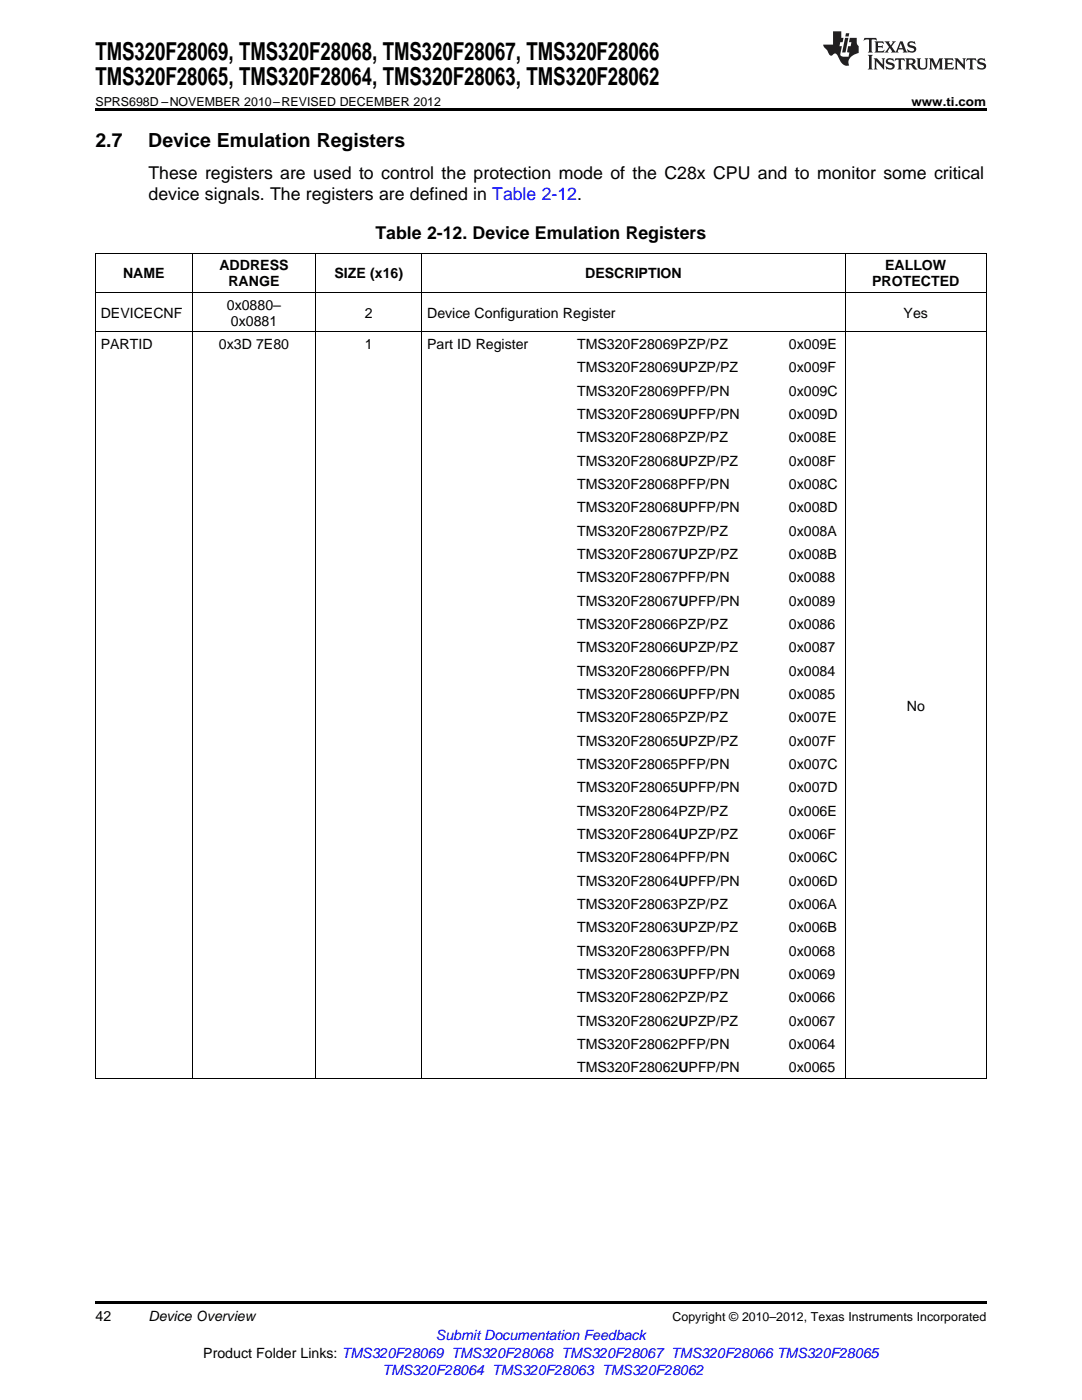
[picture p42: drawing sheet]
<svg xmlns="http://www.w3.org/2000/svg" width="216mm" height="279mm" viewBox="0 0 216 279" stroke-linecap="round" stroke-linejoin="round" font-family="sans-serif">
<defs><g id="words">
<g font-size="4.9">
<text x="19" y="12">TMS320F28069, TMS320F28068, TMS320F28067, TMS320F28066</text>
<text x="19" y="16.9">TMS320F28065, TMS320F28064, TMS320F28063, TMS320F28062</text>
</g>
<g font-size="3.9">
<text x="19" y="29.3">2.7</text>
<text x="29.6" y="29.3">Device Emulation Registers</text>
</g>
<g font-size="3.5">
<text x="29.6" y="35.6">These registers are used to control the protection mode of the C28x CPU and to monitor some critical</text>
<text x="29.6" y="39.9">device signals. The registers are defined in Table 2-12.</text>
<text x="74.9" y="47.6">Table 2-12. Device Emulation Registers</text>
</g>
<g font-size="2.8">
<text x="43.8" y="54">ADDRESS</text>
<text x="176.6" y="54">EALLOW</text>
<text x="24.6" y="55.6">NAME</text>
<text x="45.6" y="57.2">RANGE</text>
<text x="66.7" y="55.6">SIZE (x16)</text>
<text x="116.8" y="55.6">DESCRIPTION</text>
<text x="174" y="57.2">PROTECTED</text>
<text x="20.1" y="63.4">DEVICECNF</text>
<text x="45.3" y="61.8">0x0880–</text>
<text x="46.1" y="65">0x0881</text>
<text x="72.8" y="63.4">2</text>
<text x="85.2" y="63.4">Device Configuration Register</text>
<text x="180.3" y="63.4">Yes</text>
<text x="20.1" y="69.6">PARTID</text>
<text x="43.7" y="69.6">0x3D 7E80</text>
<text x="72.8" y="69.6">1</text>
<text x="85.2" y="69.6">Part ID Register</text>
<text x="115.1" y="69.6">TMS320F28069PZP/PZ</text>
<text x="157.4" y="69.6">0x009E</text>
<text x="115.1" y="74.3">TMS320F28069UPZP/PZ</text>
<text x="157.4" y="74.3">0x009F</text>
<text x="115.1" y="79">TMS320F28069PFP/PN</text>
<text x="115.1" y="83.6">TMS320F28069UPFP/PN</text>
<text x="157.4" y="79">0x009C</text>
<text x="157.4" y="83.6">0x009D</text>
<text x="115.1" y="88.3">TMS320F28068PZP/PZ</text>
<text x="157.4" y="88.3">0x008E</text>
<text x="115.1" y="92.9">TMS320F28068UPZP/PZ</text>
<text x="157.4" y="92.9">0x008F</text>
<text x="115.1" y="97.6">TMS320F28068PFP/PN</text>
<text x="157.4" y="97.6">0x008C</text>
<text x="115.1" y="102.2">TMS320F28068UPFP/PN</text>
<text x="115.1" y="106.9">TMS320F28067PZP/PZ</text>
<text x="157.4" y="102.2">0x008D</text>
<text x="157.4" y="106.9">0x008A</text>
<text x="115.1" y="111.5">TMS320F28067UPZP/PZ</text>
<text x="157.4" y="111.5">0x008B</text>
<text x="115.1" y="116.2">TMS320F28067PFP/PN</text>
<text x="157.4" y="116.2">0x0088</text>
<text x="115.1" y="120.9">TMS320F28067UPFP/PN</text>
<text x="115.1" y="125.5">TMS320F28066PZP/PZ</text>
<text x="157.4" y="120.9">0x0089</text>
<text x="157.4" y="125.5">0x0086</text>
<text x="115.1" y="130.2">TMS320F28066UPZP/PZ</text>
<text x="157.4" y="130.2">0x0087</text>
<text x="115.1" y="134.8">TMS320F28066PFP/PN</text>
<text x="157.4" y="134.8">0x0084</text>
<text x="115.1" y="139.5">TMS320F28066UPFP/PN</text>
<text x="157.4" y="139.5">0x0085</text>
<text x="180.9" y="141.8">No</text>
<text x="115.1" y="144.1">TMS320F28065PZP/PZ</text>
<text x="115.1" y="148.8">TMS320F28065UPZP/PZ</text>
<text x="157.4" y="144.1">0x007E</text>
<text x="157.4" y="148.8">0x007F</text>
<text x="115.1" y="153.5">TMS320F28065PFP/PN</text>
<text x="157.4" y="153.5">0x007C</text>
<text x="115.1" y="158.1">TMS320F28065UPFP/PN</text>
<text x="157.4" y="158.1">0x007D</text>
<text x="115.1" y="162.8">TMS320F28064PZP/PZ</text>
<text x="115.1" y="167.4">TMS320F28064UPZP/PZ</text>
<text x="157.4" y="162.8">0x006E</text>
<text x="157.4" y="167.4">0x006F</text>
<text x="115.1" y="172.1">TMS320F28064PFP/PN</text>
<text x="157.4" y="172.1">0x006C</text>
<text x="115.1" y="176.7">TMS320F28064UPFP/PN</text>
<text x="157.4" y="176.7">0x006D</text>
<text x="115.1" y="181.4">TMS320F28063PZP/PZ</text>
<text x="157.4" y="181.4">0x006A</text>
<text x="115.1" y="186.1">TMS320F28063UPZP/PZ</text>
<text x="115.1" y="190.7">TMS320F28063PFP/PN</text>
<text x="157.4" y="186.1">0x006B</text>
<text x="157.4" y="190.7">0x0068</text>
<text x="115.1" y="195.4">TMS320F28063UPFP/PN</text>
<text x="157.4" y="195.4">0x0069</text>
<text x="115.1" y="200">TMS320F28062PZP/PZ</text>
<text x="157.4" y="200">0x0066</text>
<text x="115.1" y="204.7">TMS320F28062UPZP/PZ</text>
<text x="115.1" y="209.3">TMS320F28062PFP/PN</text>
<text x="157.4" y="204.7">0x0067</text>
<text x="157.4" y="209.3">0x0064</text>
<text x="115.1" y="214">TMS320F28062UPFP/PN</text>
<text x="157.4" y="214">0x0065</text>
<text x="19" y="263.6">42</text>
<text x="29.6" y="263.6">Device Overview</text>
<text x="40.6" y="270.9">Product Folder Links: TMS320F28069 TMS320F28068 TMS320F28067 TMS320F28066 TMS320F28065</text>
</g>
<g font-size="2.8" fill="#00f">
<text x="87" y="267.4">Submit Documentation Feedback</text>
<text x="76.3" y="274.5">TMS320F28064 TMS320F28063 TMS320F28062</text>
</g>
<g font-size="2.5">
<text x="19" y="21.1">SPRS698D –NOVEMBER 2010–REVISED DECEMBER 2012</text>
<text x="181.9" y="21.1">www.ti.com</text>
<text x="134.2" y="263.6">Copyright © 2010–2012, Texas Instruments Incorporated</text>
</g>
</g></defs>
<path d="M19 21.6h177.8v.6h-177.8zM19 259.7h177.8v.5h-177.8z" fill="#000"/>
<path d="M19 58.4h177.8M19 50.5h177.8M19.1 50.6v164.7M38.3 50.6v164.7M63 50.6v164.7M84.1 50.6v164.7M168.6 50.6v164.7M196.8 50.6v164.7M19 66.2h177.8M19 215.2h177.8" fill="none" stroke="#000" stroke-width=".2"/>
<g fill="#231f20">
<path d="M172.5 7.6l-.1 .5 .4-.2h.6v.1v2.1l-.2 .4h.9l-.2-.4v-2.1l.1-.1h.5l.5 .2-.2-.5zM174.5 8.3l.2 .3v1.5l-.2 .4h1.8l.2-.6a1.04 1.04 0 0 1-1.3 .2v-.7h.6l.3 .2v-.6l-.3 .2h-.6v-.6l.8-.1 .4 .3-.2-.5zM176.5 8.3l.9 1.1-.9 1.1h.8l-.2-.2 .4-.7 .5 .7-.2 .2h1.5l-.2-.2 .2-.4h.9l.1 .4-.2 .2h1l-.3-.3-.7-1.9h-.5l-.9 2-.8-1 .9-1h-.8l.1 .3-.4 .5-.3-.6 .1-.2zM179.7 8.6l.4 1h-.7zM181.3 8.4a.63 .63 0 0 0-.2 .7 .63 .63 0 0 0 .6 .4l.6 .2 .1 .2a.75 .75 0 0 1-.7 .4 .75 .75 0 0 1-.6-.5l.1 .7 .1-.1a1.11 1.11 0 0 0 1.5-.6 1.13 1.13 0 0 0-1.2-.8l-.1-.4a1.04 1.04 0 0 1 1.2 .2l-.2-.5-.2 .1-.4-.2zM173.2 10.9l.2 .4v2.2l-.2 .4h1l-.3-.4v-2.2l.3-.4zM174.3 11.6l.3 .4v1.5l-.3 .4h.8l-.2-.4v-1.3l1.5 1.7v-1.9l.2-.4h-.7l.2 .4v.9l-1.1-1.3zM177 11.8a.62 .62 0 0 0-.2 .7 .62 .62 0 0 0 .6 .4l.6 .1 .1 .3a.76 .76 0 0 1-.7 .3 .76 .76 0 0 1-.7-.4l.2 .7 .1-.1a1.11 1.11 0 0 0 1.5-.6 1.13 1.13 0 0 0-1.2-.8l-.1-.4a1.04 1.04 0 0 1 1.2 .2l-.2-.6-.2 .1-.5-.1zM178.7 11.6l-.2 .6a.61 .61 0 0 1 .8-.3v1.6l-.2 .4h.9l-.2-.4v-1.6a.63 .63 0 0 1 .7 .3l-.1-.6zM180.6 11.6l.3 .4v1.5l-.3 .4h1l-.2-.2-.1-.8 .6 .2a.76 .76 0 0 0 1.2 .7l-1-1a.58 .58 0 0 0 .6-.5 .58 .58 0 0 0-.5-.6zM181.4 11.9h.1a.45 .45 0 0 1 .5 .1 .45 .45 0 0 1 .1 .5l-.8 .2zM182.9 11.6l.2 .2a2.17 2.17 0 0 0 .3 1.9 .99 .99 0 0 0 1.6-.6v-1.1l.2-.4h-.7l.2 .2a1.92 1.92 0 0 1-.2 1.8 .6 .6 0 0 1-.9-.5v-1.1l.2-.4zM185.4 11.6l.2 .4v1.5l-.2 .4h.7l-.2-.4v-1.4l.8 1.8 .8-1.8v1.4l-.2 .4h.9l-.2-.4v-1.5l.2-.4h-.8l-.6 1.5-.6-1.5zM188.4 11.6l.2 .4v1.5l-.2 .4h1.8l.1-.6a1.04 1.04 0 0 1-1.2 .1v-.6h.5l.4 .2v-.6l-.4 .2h-.5v-.7h.8l.3 .3-.1-.6zM190.5 11.6l.2 .4v1.5l-.2 .4h.7l-.2-.4v-1.3l1.5 1.7v-1.9l.2-.4h-.7l.2 .4v.9l-1.1-1.3zM192.9 11.6l-.1 .6a.61 .61 0 0 1 .7-.3l.1 1.6-.3 .4h1l-.3-.4 .1-1.6a.63 .63 0 0 1 .7 .3l-.1-.6zM195.2 11.8a.62 .62 0 0 0-.2 .7 .62 .62 0 0 0 .6 .4l.6 .1 .1 .3a.76 .76 0 0 1-.7 .3 .76 .76 0 0 1-.6-.4l.1 .7 .1-.1a1.11 1.11 0 0 0 1.6-.6 1.13 1.13 0 0 0-1.3-.8l-.1-.4a1.04 1.04 0 0 1 1.2 .2l-.1-.6-.2 .1-.5-.1z"/>
<path d="M166.2 6.3v2.6h-1.9v.4l.8 .9a.91 .91 0 0 0 1 .8 .56 .56 0 0 1 .5-.3 .56 .56 0 0 1 .5 .3l.4 .8a1.53 1.53 0 0 0 1.9 1.2 1.54 1.54 0 0 1 1-2.1l.9-.3v-1.4a1.52 1.52 0 0 1-.4-1.6h-1.3l-.2 .8h.5l-.2 .8h-.5l-.1 1v.2l.4 .1-.2 .8a1.93 1.93 0 0 1-1.6-.3l.3-1.8h-.5l.2-.8h.4l.2-.8h-.4v-1.3zM168.6 7.6l-.6 2.9h.7l.6-2.9zM168.8 6.6l-.1 .7h.6l.2-.7z"/>
</g>
<use href="#words"/>
</svg>
